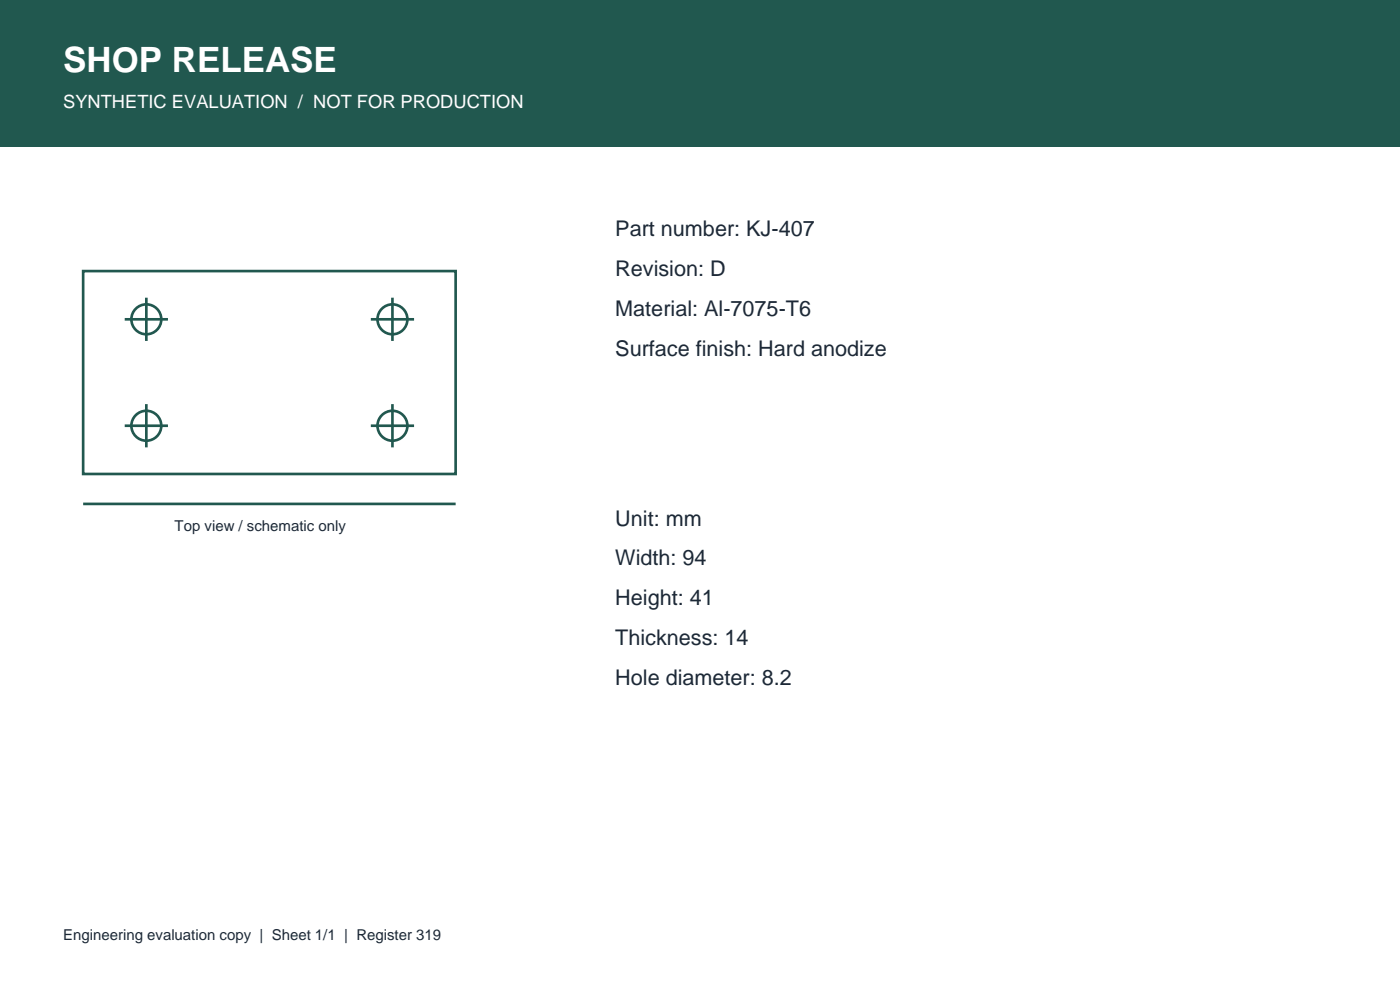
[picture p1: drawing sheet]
<svg xmlns="http://www.w3.org/2000/svg" width="297mm" height="210mm" viewBox="0 0 297 210" stroke-linecap="round" stroke-linejoin="round" font-family="sans-serif">
<defs><g id="words">
<text font-size="7.4" fill="#fff" x="13.4" y="15.2">SHOP RELEASE</text>
<g font-size="4.6" fill="#1d2937">
<text x="130.5" y="50.1">Part number: KJ-407</text>
<text x="130.5" y="58.6">Revision: D</text>
<text x="130.5" y="67">Material: Al-7075-T6</text>
<text x="130.5" y="75.5">Surface finish: Hard anodize</text>
<text x="130.5" y="111.5">Unit: mm</text>
<text x="130.5" y="119.9">Width: 94</text>
<text x="130.5" y="128.4">Height: 41</text>
<text x="130.5" y="136.9">Thickness: 14</text>
<text x="130.5" y="145.3">Hole diameter: 8.2</text>
</g>
<text font-size="3.9" fill="#fff" x="13.4" y="22.9">SYNTHETIC EVALUATION / NOT FOR PRODUCTION</text>
<g font-size="3.2" fill="#1d2937">
<text x="37" y="112.5">Top view / schematic only</text>
<text x="13.4" y="199.4">Engineering evaluation copy | Sheet 1/1 | Register 319</text>
</g>
</g></defs>
<path d="M0 0h297v31h-297z" fill-rule="evenodd" fill="#21584f"/>
<g fill="none" stroke="#21584f" stroke-width=".56">
<path d="M17.6 57.5h79.1v43h-79.1zM26.5 67.7h9.1M31 63.1v9.2M78.7 67.7h9.1M83.3 63.1v9.2M26.5 90.3h9.1M31 85.7v9.2M78.7 90.3h9.1M83.3 85.7v9.2M17.6 106.9h79.1"/>
<circle cx="31" cy="67.7" r="3.2"/>
<circle cx="83.3" cy="67.7" r="3.2"/>
<circle cx="31" cy="90.3" r="3.2"/>
<circle cx="83.3" cy="90.3" r="3.2"/>
</g>
<use href="#words"/>
</svg>
